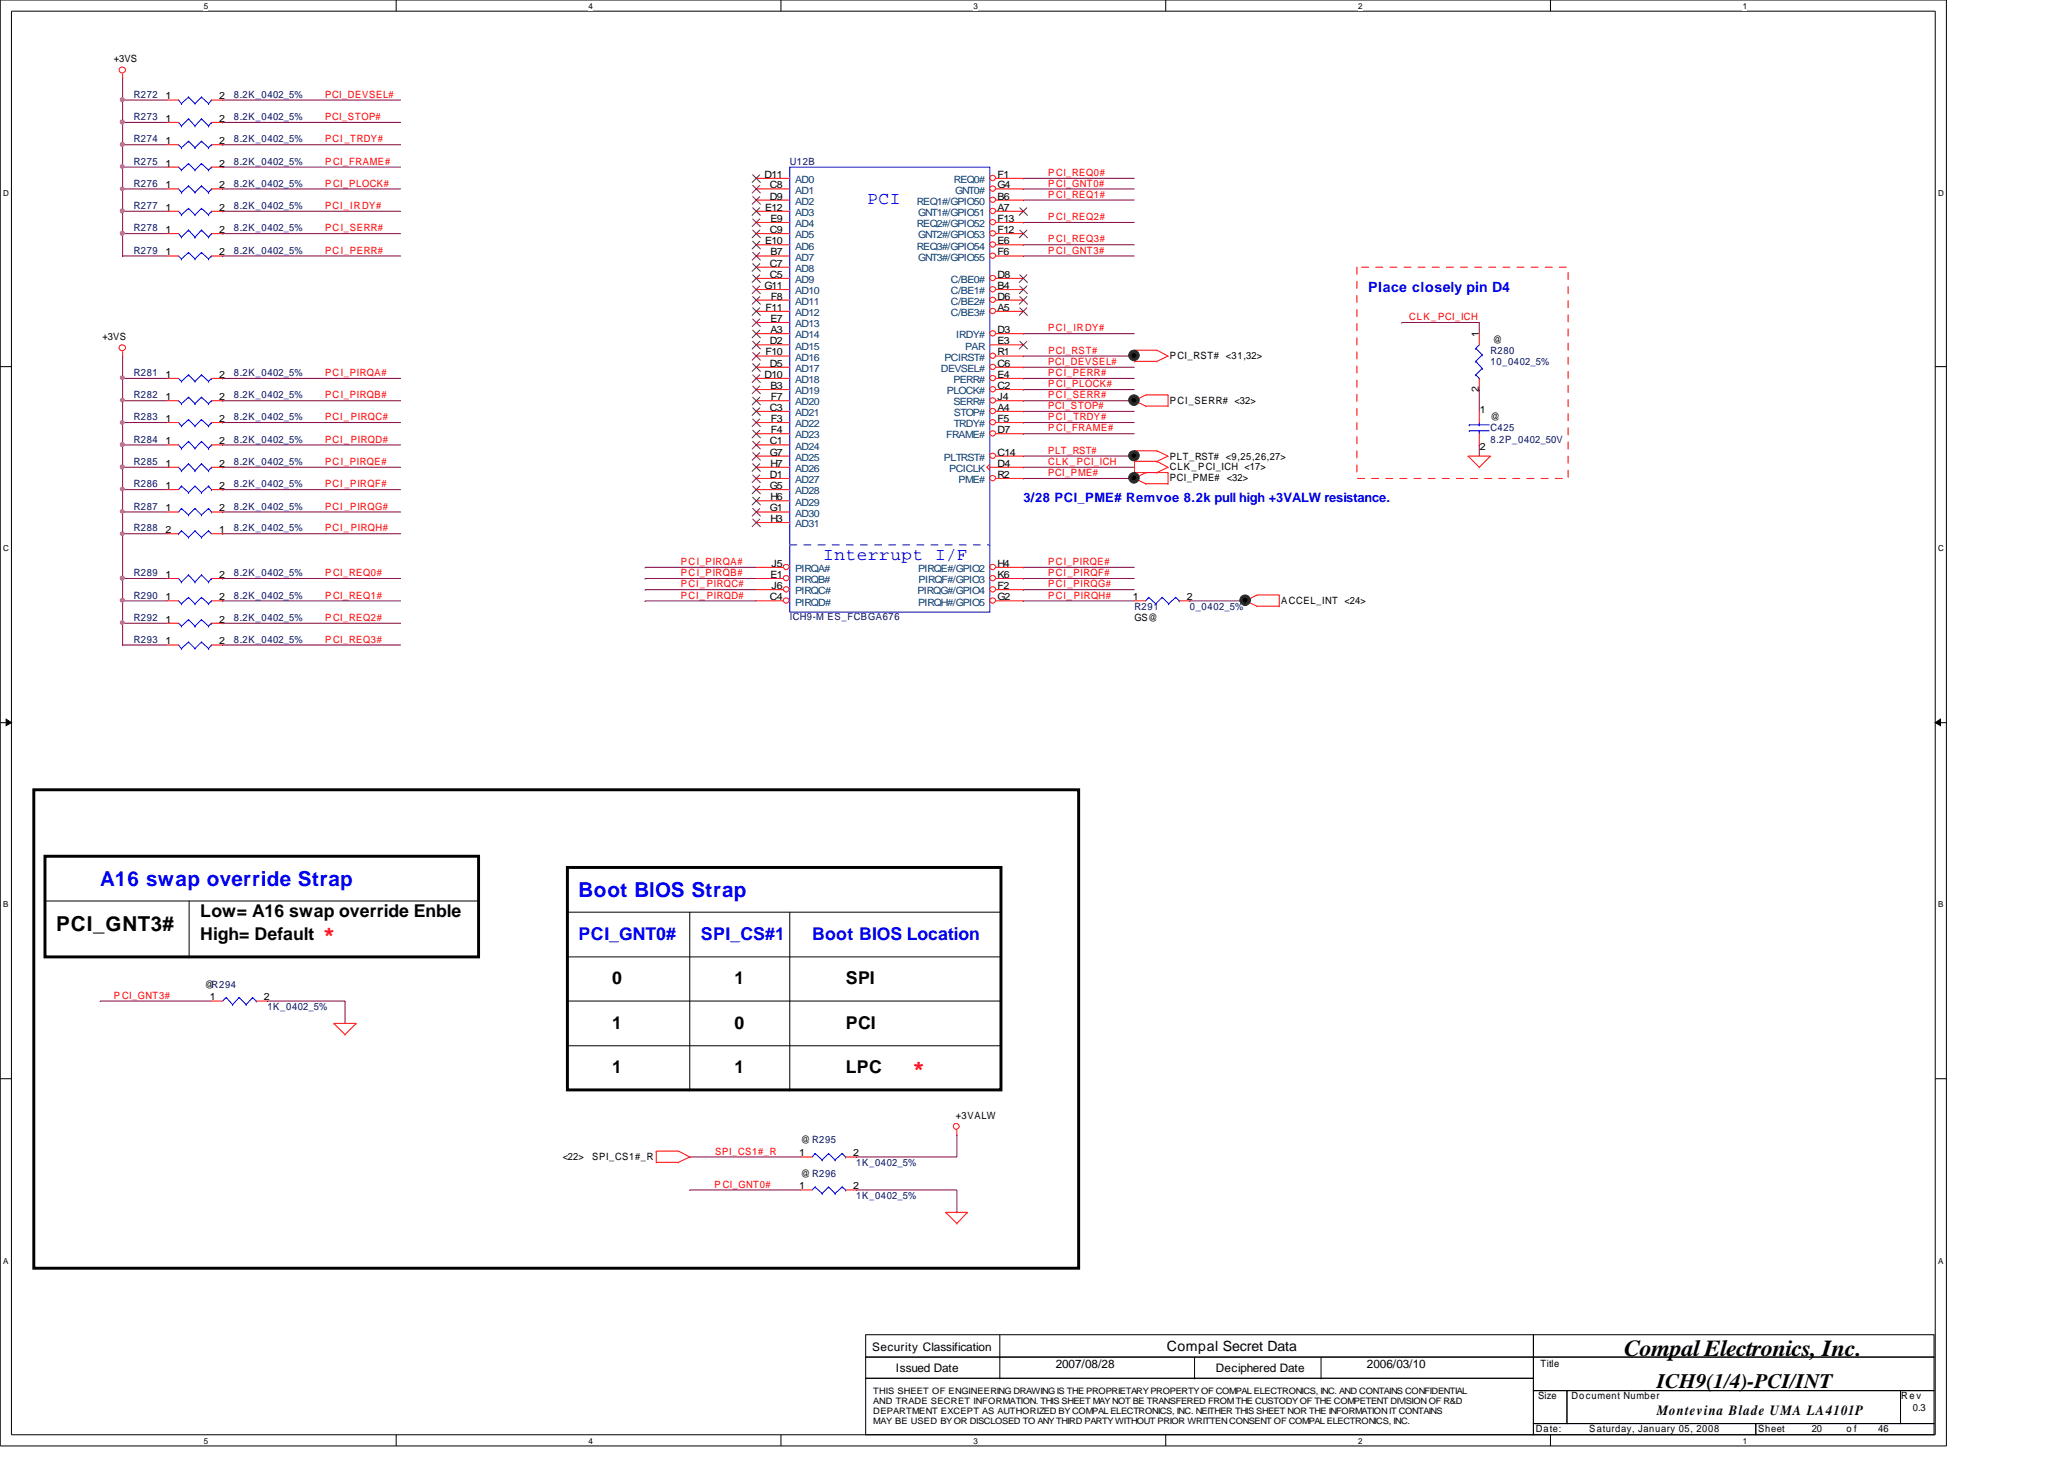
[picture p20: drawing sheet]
<svg xmlns="http://www.w3.org/2000/svg" width="297mm" height="210mm" viewBox="0 0 297 210" stroke-linecap="round" stroke-linejoin="round" font-family="sans-serif">
<defs><g id="words">
<text font-size="3.3" x="233.7" y="195.1">Compal Electronics, Inc.</text>
<g font-size="3.1" fill="#f00">
<text x="46.4" y="135.4">*</text>
<text x="131.3" y="154.6">*</text>
</g>
<g font-size="3" fill="#00f">
<text x="14.4" y="127.5">A16 swap override Strap</text>
<text x="83.3" y="129.1">Boot BIOS Strap</text>
</g>
<g font-size="3">
<text x="8.1" y="133.9">PCI_GNT3#</text>
<text x="238.5" y="199.6">ICH9(1/4)-PCI/INT</text>
</g>
<g font-size="2.5" fill="#00f">
<text x="124.8" y="29.3">PCI</text>
<text x="118.5" y="80.5">Interrupt I/F</text>
<text x="83.3" y="135.2">PCI_GNT0#</text>
<text x="100.9" y="135.2">SPI_CS#1</text>
<text x="116.9" y="135.2">Boot BIOS Location</text>
</g>
<g font-size="2.5">
<text x="28.8" y="132">Low= A16 swap override Enble</text>
<text x="28.8" y="135.2">High= Default</text>
<text x="88.1" y="141.6">0</text>
<text x="105.7" y="141.6">1</text>
<text x="121.7" y="141.6">SPI</text>
<text x="88.1" y="148">1</text>
<text x="105.7" y="148">0</text>
<text x="121.7" y="148">PCI</text>
<text x="88.1" y="154.4">1</text>
<text x="105.7" y="154.4">1</text>
<text x="121.7" y="154.4">LPC</text>
</g>
<text font-size="2" fill="#00f" x="196.9" y="42">Place closely pin D4</text>
<g font-size="2">
<text x="167.9" y="194.3">Compal Secret Data</text>
<text x="238.5" y="203.5">Montevina Blade UMA LA4101P</text>
</g>
<text font-size="1.9" fill="#00f" x="147.3" y="72.2">3/28 PCI_PME# Remvoe 8.2k pull high +3VALW resistance.</text>
<g font-size="1.7">
<text x="125.5" y="194.3">Security Classification</text>
<text x="128.9" y="197.4">Issued Date</text>
<text x="151.9" y="196.8">2007/08/28</text>
<text x="175" y="197.4">Deciphered Date</text>
<text x="196.7" y="196.8">2006/03/10</text>
</g>
<g font-size="1.4">
<text x="16.4" y="9">+3VS</text>
<text x="23.8" y="17.5">1</text>
<text x="23.8" y="14.3">1</text>
<text x="31.5" y="17.5">2</text>
<text x="31.5" y="14.3">2</text>
<text x="23.8" y="24">1</text>
<text x="23.8" y="20.7">1</text>
<text x="31.5" y="24">2</text>
<text x="31.5" y="20.7">2</text>
<text x="23.8" y="27.1">1</text>
<text x="31.5" y="27.1">2</text>
<text x="110" y="25.6">D11</text>
<text x="110.8" y="27.1">C8</text>
<text x="110.8" y="28.7">D9</text>
<text x="143.5" y="25.6">F1</text>
<text x="143.5" y="27.1">G4</text>
<text x="143.5" y="28.7">B6</text>
<text x="23.8" y="33.5">1</text>
<text x="23.8" y="30.3">1</text>
<text x="31.5" y="33.5">2</text>
<text x="31.5" y="30.3">2</text>
<text x="110.1" y="30.3">E12</text>
<text x="110.1" y="35.1">E10</text>
<text x="110.8" y="33.5">C9</text>
<text x="110.9" y="31.9">E9</text>
<text x="143.5" y="30.3">A7</text>
<text x="143.5" y="31.9">F13</text>
<text x="143.5" y="33.5">F12</text>
<text x="143.5" y="35.1">E6</text>
<text x="23.8" y="36.7">1</text>
<text x="31.5" y="36.7">2</text>
<text x="110" y="41.6">G11</text>
<text x="110.8" y="38.4">C7</text>
<text x="110.8" y="40">C5</text>
<text x="110.9" y="36.7">B7</text>
<text x="143.5" y="36.7">F6</text>
<text x="143.5" y="40">D8</text>
<text x="143.5" y="41.6">B4</text>
<text x="110.2" y="44.7">F11</text>
<text x="110.9" y="46.3">E7</text>
<text x="110.9" y="47.9">A3</text>
<text x="111" y="43.1">F8</text>
<text x="143.5" y="43.1">D6</text>
<text x="143.5" y="44.7">A5</text>
<text x="143.5" y="47.9">D3</text>
<text x="14.8" y="48.9">+3VS</text>
<text x="110.2" y="51.1">F10</text>
<text x="110.8" y="49.5">D2</text>
<text x="110.8" y="52.7">D5</text>
<text x="143.5" y="49.5">E3</text>
<text x="143.5" y="51.1">R1</text>
<text x="143.5" y="52.7">C6</text>
<text x="168.4" y="51.6">PCI_RST# &lt;31,32&gt;</text>
<text x="212.8" y="48.5" transform="rotate(-90 212.8 48.5)">1</text>
<text x="214.8" y="49.3">@</text>
<text x="23.8" y="54.4">1</text>
<text x="23.8" y="57.6">1</text>
<text x="31.5" y="54.4">2</text>
<text x="31.5" y="57.6">2</text>
<text x="110" y="54.4">D10</text>
<text x="110.8" y="59.1">C3</text>
<text x="110.9" y="56">B3</text>
<text x="111" y="57.6">F7</text>
<text x="143.5" y="54.4">E4</text>
<text x="143.5" y="56">C2</text>
<text x="143.5" y="57.6">J4</text>
<text x="143.5" y="59.1">A4</text>
<text x="168.4" y="58.1">PCI_SERR# &lt;32&gt;</text>
<text x="212.8" y="56.4" transform="rotate(-90 212.8 56.4)">2</text>
<text x="213" y="59.4">1</text>
<text x="23.8" y="63.9">1</text>
<text x="23.8" y="60.7">1</text>
<text x="31.5" y="63.9">2</text>
<text x="31.5" y="60.7">2</text>
<text x="110.8" y="63.9">C1</text>
<text x="110.8" y="65.5">G7</text>
<text x="111" y="60.7">F3</text>
<text x="111" y="62.3">F4</text>
<text x="143.5" y="60.7">F5</text>
<text x="143.5" y="62.3">D7</text>
<text x="143.5" y="65.5">C14</text>
<text x="213" y="64.8">2</text>
<text x="214.5" y="60.5">@</text>
<text x="23.8" y="70.4">1</text>
<text x="23.8" y="67.1">1</text>
<text x="31.5" y="70.4">2</text>
<text x="31.5" y="67.1">2</text>
<text x="110.8" y="68.7">D1</text>
<text x="110.8" y="70.4">G5</text>
<text x="110.9" y="67.1">H7</text>
<text x="110.9" y="72">H6</text>
<text x="143.5" y="67.1">D4</text>
<text x="143.5" y="68.7">R2</text>
<text x="168.4" y="69.3">PCI_PME#</text>
<text x="168.4" y="67.6">CLK_PCI_ICH &lt;17&gt;</text>
<text x="168.4" y="66.1">PLT_RST# &lt;9,25,26,27&gt;</text>
<text x="176.6" y="69.3">&lt;32&gt;</text>
<text x="23.8" y="76.7">2</text>
<text x="23.8" y="73.6">1</text>
<text x="31.5" y="76.7">1</text>
<text x="31.5" y="73.6">2</text>
<text x="110.8" y="73.6">G1</text>
<text x="110.9" y="75.1">H3</text>
<text x="23.8" y="83.1">1</text>
<text x="31.5" y="83.1">2</text>
<text x="110.9" y="83.1">E1</text>
<text x="111" y="81.5">J5</text>
<text x="143.5" y="81.5">H4</text>
<text x="143.5" y="83.1">K6</text>
<text x="23.8" y="89.6">1</text>
<text x="23.8" y="86.4">1</text>
<text x="31.5" y="89.6">2</text>
<text x="31.5" y="86.4">2</text>
<text x="110.8" y="86.4">C4</text>
<text x="111" y="84.8">J6</text>
<text x="143.5" y="84.8">F2</text>
<text x="143.5" y="86.4">G2</text>
<text x="163" y="86.4">1</text>
<text x="163.3" y="89.3">GS@</text>
<text x="170.8" y="86.4">2</text>
<text x="184.4" y="86.9">ACCEL_INT &lt;24&gt;</text>
<text x="23.8" y="92.7">1</text>
<text x="31.5" y="92.7">2</text>
<text x="29.5" y="142.1">@R294</text>
<text x="30.2" y="143.9">1</text>
<text x="38" y="143.9">2</text>
<text x="137.5" y="161">+3VALW</text>
<text x="81" y="166.9">&lt;22&gt;</text>
<text x="85.2" y="166.9">SPI_CS1#_R</text>
<text x="115" y="166.4">1</text>
<text x="115.3" y="164.5">@ R295</text>
<text x="122.8" y="166.4">2</text>
<text x="115" y="171.1">1</text>
<text x="115.3" y="169.3">@ R296</text>
<text x="122.8" y="171.1">2</text>
<text x="221.7" y="196.7">Title</text>
<text x="221.4" y="201.3">Size</text>
<text x="226.2" y="201.3">Document Number</text>
<text x="273.6" y="201.3">Re v</text>
<text x="275.3" y="202.9">0.3</text>
<text x="221" y="206.1">Date:</text>
<text x="228.7" y="206.1">Saturday, January 05, 2008</text>
<text x="253" y="206.1">Sheet</text>
<text x="260.7" y="206.1">20</text>
<text x="265.7" y="206.1">o f</text>
<text x="270.3" y="206.1">46</text>
</g>
<g font-size="1.4" fill="#000080">
<text x="19.3" y="17.3">R273</text>
<text x="19.3" y="14.1">R272</text>
<text x="33.7" y="17.3">8.2K_0402_5%</text>
<text x="33.7" y="14.1">8.2K_0402_5%</text>
<text x="19.3" y="23.7">R275</text>
<text x="19.3" y="20.5">R274</text>
<text x="33.7" y="23.7">8.2K_0402_5%</text>
<text x="33.7" y="20.5">8.2K_0402_5%</text>
<text x="113.7" y="23.7">U12B</text>
<text x="19.3" y="26.9">R276</text>
<text x="33.7" y="26.9">8.2K_0402_5%</text>
<text x="19.3" y="33.3">R278</text>
<text x="19.3" y="30.1">R277</text>
<text x="33.7" y="33.3">8.2K_0402_5%</text>
<text x="33.7" y="30.1">8.2K_0402_5%</text>
<text x="19.3" y="36.5">R279</text>
<text x="33.7" y="36.5">8.2K_0402_5%</text>
<text x="214.5" y="50.9">R280</text>
<text x="214.5" y="52.5">10_0402_5%</text>
<text x="19.3" y="54.1">R281</text>
<text x="19.3" y="57.3">R282</text>
<text x="33.7" y="54.1">8.2K_0402_5%</text>
<text x="33.7" y="57.3">8.2K_0402_5%</text>
<text x="19.3" y="63.7">R284</text>
<text x="19.3" y="60.5">R283</text>
<text x="33.7" y="63.7">8.2K_0402_5%</text>
<text x="33.7" y="60.5">8.2K_0402_5%</text>
<text x="214.5" y="62.1">C425</text>
<text x="214.5" y="63.7">8.2P_0402_50V</text>
<text x="19.3" y="70.1">R286</text>
<text x="19.3" y="66.9">R285</text>
<text x="33.7" y="70.1">8.2K_0402_5%</text>
<text x="33.7" y="66.9">8.2K_0402_5%</text>
<text x="19.3" y="76.5">R288</text>
<text x="19.3" y="73.3">R287</text>
<text x="33.7" y="76.5">8.2K_0402_5%</text>
<text x="33.7" y="73.3">8.2K_0402_5%</text>
<text x="19.3" y="82.9">R289</text>
<text x="33.7" y="82.9">8.2K_0402_5%</text>
<text x="19.3" y="89.3">R292</text>
<text x="19.3" y="86.1">R290</text>
<text x="33.7" y="89.3">8.2K_0402_5%</text>
<text x="33.7" y="86.1">8.2K_0402_5%</text>
<text x="113.7" y="89.2">ICH9-M ES_FCBGA676</text>
<text x="163.3" y="87.7">R291</text>
<text x="171.2" y="87.7">0_0402_5%</text>
<text x="19.3" y="92.5">R293</text>
<text x="33.7" y="92.5">8.2K_0402_5%</text>
<text x="38.5" y="145.3">1K_0402_5%</text>
<text x="123.2" y="167.7">1K_0402_5%</text>
<text x="123.2" y="172.5">1K_0402_5%</text>
</g>
<g font-size="1.4" fill="#f00">
<text x="46.8" y="14.1">PCI_DEVSEL#</text>
<text x="46.8" y="17.3">PCI_STOP#</text>
<text x="46.8" y="20.5">PCI_TRDY#</text>
<text x="46.8" y="23.7">P CI_FRAME#</text>
<text x="46.8" y="26.8">P CI_PLOCK#</text>
<text x="150.8" y="26.8">P CI_GNT0#</text>
<text x="150.8" y="28.4">P CI_REQ1#</text>
<text x="150.8" y="25.3">P CI_REQ0#</text>
<text x="46.8" y="30.1">PCI_IRDY#</text>
<text x="46.8" y="33.3">PCI_SERR#</text>
<text x="150.8" y="34.9">P CI_REQ3#</text>
<text x="150.8" y="31.7">P CI_REQ2#</text>
<text x="46.8" y="36.5">PCI_PERR#</text>
<text x="150.8" y="36.5">P CI_GNT3#</text>
<text x="150.8" y="47.7">PCI_IRDY#</text>
<text x="202.8" y="46.1">CLK_ PCI_ICH</text>
<text x="150.8" y="52.5">PCI_DEVSEL#</text>
<text x="150.9" y="50.9">PCI_RST#</text>
<text x="46.8" y="54.1">PCI_PIRQA#</text>
<text x="46.8" y="57.3">PCI_PIRQB#</text>
<text x="150.8" y="55.7">P CI_PLOCK#</text>
<text x="150.8" y="54.1">PCI_PERR#</text>
<text x="150.8" y="57.3">PCI_SERR#</text>
<text x="150.8" y="58.8">PCI_STOP#</text>
<text x="46.8" y="63.7">PCI_ PIRQD#</text>
<text x="46.8" y="60.5">PCI_ PIRQC#</text>
<text x="150.8" y="65.3">PLT_RST#</text>
<text x="150.8" y="60.5">PCI_TRDY#</text>
<text x="150.8" y="62.1">P CI_FRAME#</text>
<text x="46.8" y="66.9">PCI_PIRQE#</text>
<text x="46.8" y="70.1">PCI_PIRQF#</text>
<text x="150.8" y="66.9">CLK_ PCI_ICH</text>
<text x="150.8" y="68.5">PCI_PME#</text>
<text x="46.8" y="73.3">PCI_PIRQG#</text>
<text x="46.8" y="76.5">PCI_ PIRQH#</text>
<text x="46.8" y="82.9">P CI_REQ0#</text>
<text x="98" y="81.3">PCI_PIRQA#</text>
<text x="98" y="82.9">PCI_PIRQB#</text>
<text x="150.8" y="81.3">PCI_PIRQE#</text>
<text x="150.8" y="82.9">PCI_PIRQF#</text>
<text x="46.8" y="89.3">P CI_REQ2#</text>
<text x="46.8" y="86.1">P CI_REQ1#</text>
<text x="98" y="84.5">PCI_ PIRQC#</text>
<text x="98" y="86.1">PCI_ PIRQD#</text>
<text x="150.8" y="84.5">PCI_PIRQG#</text>
<text x="150.8" y="86.1">PCI_ PIRQH#</text>
<text x="46.8" y="92.5">P CI_REQ3#</text>
<text x="16.4" y="143.7">P CI_GNT3#</text>
<text x="102.9" y="166.1">SPI_CS1#_R</text>
<text x="102.8" y="170.9">P CI_GNT0#</text>
</g>
<g font-size="1.4" fill="#004080">
<text x="114.4" y="26.3">AD0</text>
<text x="114.4" y="27.9">AD1</text>
<text x="114.4" y="29.5">AD2</text>
<text x="131.9" y="29.5">REQ1#/GPIO50</text>
<text x="137.3" y="26.3">REQ0#</text>
<text x="137.5" y="27.9">GNT0#</text>
<text x="114.4" y="31.1">AD3</text>
<text x="114.4" y="32.7">AD4</text>
<text x="114.4" y="34.3">AD5</text>
<text x="114.4" y="35.9">AD6</text>
<text x="131.9" y="32.7">REQ2#/GPIO52</text>
<text x="131.9" y="35.9">REQ3#/GPIO54</text>
<text x="132.1" y="31.1">GNT1#/GPIO51</text>
<text x="132.1" y="34.3">GNT2#/GPIO53</text>
<text x="114.4" y="37.5">AD7</text>
<text x="114.4" y="39.1">AD8</text>
<text x="114.4" y="40.7">AD9</text>
<text x="132.1" y="37.5">GNT3#/GPIO55</text>
<text x="136.9" y="40.7">C/BE0#</text>
<text x="114.4" y="42.3">AD10</text>
<text x="114.4" y="43.9">AD11</text>
<text x="114.4" y="45.5">AD12</text>
<text x="114.4" y="47.1">AD13</text>
<text x="136.9" y="42.3">C/BE1#</text>
<text x="136.9" y="43.9">C/BE2#</text>
<text x="136.9" y="45.5">C/BE3#</text>
<text x="114.4" y="48.7">AD14</text>
<text x="114.4" y="50.3">AD15</text>
<text x="114.4" y="51.9">AD16</text>
<text x="114.4" y="53.5">AD17</text>
<text x="135.4" y="53.5">DEVSEL#</text>
<text x="135.9" y="51.9">PCIRST#</text>
<text x="137.6" y="48.7">IRDY#</text>
<text x="138.9" y="50.3">PAR</text>
<text x="114.4" y="55.1">AD18</text>
<text x="114.4" y="56.7">AD19</text>
<text x="114.4" y="58.3">AD20</text>
<text x="114.4" y="59.9">AD21</text>
<text x="136.3" y="56.7">PLOCK#</text>
<text x="137.2" y="55.1">PERR#</text>
<text x="137.2" y="58.3">SERR#</text>
<text x="137.3" y="59.9">STOP#</text>
<text x="114.4" y="61.5">AD22</text>
<text x="114.4" y="63.1">AD23</text>
<text x="114.4" y="64.7">AD24</text>
<text x="136.2" y="63.1">FRAME#</text>
<text x="137.3" y="61.5">TRDY#</text>
<text x="114.4" y="66.3">AD25</text>
<text x="114.4" y="67.9">AD26</text>
<text x="114.4" y="69.5">AD27</text>
<text x="114.4" y="71.1">AD28</text>
<text x="135.8" y="66.3">PLTRST#</text>
<text x="136.6" y="67.9">PCICLK</text>
<text x="138" y="69.5">PME#</text>
<text x="114.4" y="72.7">AD29</text>
<text x="114.4" y="74.3">AD30</text>
<text x="114.4" y="75.9">AD31</text>
<text x="114.4" y="82.3">PIRQA#</text>
<text x="114.4" y="83.9">PIRQB#</text>
<text x="132.1" y="82.3">PIRQE#/GPIO2</text>
<text x="132.2" y="83.9">PIRQF#/GPIO3</text>
<text x="114.4" y="85.5">PIRQC#</text>
<text x="114.4" y="87.1">PIRQD#</text>
<text x="132" y="85.5">PIRQG#/GPIO4</text>
<text x="132.1" y="87.1">PIRQH#/GPIO5</text>
</g>
<g font-size="1.3">
<text x="125.7" y="202">AND TRADE SECRET INFORMATION. THIS SHEET MAY NOT BE TRANSFERED FROM THE CUSTODY OF THE COMPETENT DIVISION OF R&amp;D</text>
<text x="125.7" y="200.6">THIS SHEET OF ENGINEERING DRAWING IS THE PROPRIETARY PROPERTY OF COMPAL ELECTRONICS, INC. AND CONTAINS CONFIDENTIAL</text>
<text x="125.7" y="203.5">DEPARTMENT EXCEPT AS AUTHORIZED BY COMPAL ELECTRONICS, INC. NEITHER THIS SHEET NOR THE INFORMATION IT CONTAINS</text>
<text x="125.7" y="204.9">MAY BE USED BY OR DISCLOSED TO ANY THIRD PARTY WITHOUT PRIOR WRITTEN CONSENT OF COMPAL ELECTRONICS, INC.</text>
</g>
<g font-size="1.2">
<text x="29.3" y="1.3">5</text>
<text x="84.7" y="1.3">4</text>
<text x="140.1" y="1.3">3</text>
<text x="195.4" y="1.3">2</text>
<text x="250.8" y="1.3">1</text>
<text x=".5" y="28.2">D</text>
<text x="278.9" y="28.2">D</text>
<text x=".5" y="79.3">C</text>
<text x="278.9" y="79.3">C</text>
<text x=".5" y="130.6">B</text>
<text x="278.9" y="130.6">B</text>
<text x=".5" y="181.8">A</text>
<text x="278.9" y="181.8">A</text>
<text x="29.3" y="207.7">5</text>
<text x="84.7" y="207.7">4</text>
<text x="140.1" y="207.7">3</text>
<text x="195.4" y="207.7">2</text>
<text x="250.8" y="207.7">1</text>
</g>
</g></defs>
<path d="M0 0h280.1v208h-280.1zM1.6 1.6h276.9v204.8h-276.9z" fill="none" stroke="#000" stroke-width=".14"/>
<g fill="#fff">
<path d="M29.3 .3h.6v1.2h-.6z"/>
<path d="M29.3 206.7h.6v1.2h-.6z"/>
</g>
<path d="M57 0v1.6M57 206.4v1.6" fill="none" stroke="#000" stroke-width=".14"/>
<g fill="#fff">
<path d="M84.7 .3h.6v1.2h-.6z"/>
<path d="M84.7 206.7h.6v1.2h-.6z"/>
</g>
<path d="M112.4 0v1.6M112.4 206.4v1.6" fill="none" stroke="#000" stroke-width=".14"/>
<g fill="#fff">
<path d="M140.1 .3h.6v1.2h-.6z"/>
<path d="M140.1 206.7h.6v1.2h-.6z"/>
</g>
<path d="M167.8 0v1.6M167.8 206.4v1.6" fill="none" stroke="#000" stroke-width=".14"/>
<g fill="#fff">
<path d="M195.4 .3h.6v1.2h-.6z"/>
<path d="M195.4 206.7h.6v1.2h-.6z"/>
</g>
<path d="M223.1 0v1.6M223.1 206.4v1.6" fill="none" stroke="#000" stroke-width=".14"/>
<g fill="#fff">
<path d="M250.8 .3h.6v1.2h-.6z"/>
<path d="M250.8 206.7h.6v1.2h-.6z"/>
<path d="M.5 27.2h.7v1.2h-.7z"/>
<path d="M278.9 27.2h.8v1.2h-.8z"/>
<path d="M.5 78.3h.7v1.3h-.7z"/>
<path d="M278.9 78.3h.8v1.3h-.8z"/>
</g>
<path d="M0 52.7h1.6M278.5 52.7h1.6" fill="none" stroke="#000" stroke-width=".14"/>
<g fill="#fff">
<path d="M.5 129.5h.6v1.3h-.6z"/>
<path d="M278.9 129.5h.7v1.3h-.7z"/>
</g>
<path d="M0 104h1.6M.9 103.5l.7 .5-.7 .4zM278.5 104l.8-.5v.9zM278.5 104h1.6" fill="none" stroke="#000" stroke-width=".14"/>
<path d="M.9 103.5l.7 .5-.7 .4zM278.5 104l.8-.5v.9z" fill="#000"/>
<g fill="#fff">
<path d="M.5 180.8h.6v1.2h-.6z"/>
<path d="M278.9 180.8h.6v1.2h-.6z"/>
</g>
<path d="M0 155.2h1.6M278.5 155.2h1.6" fill="none" stroke="#000" stroke-width=".14"/>
<g fill="none" stroke="#800040" stroke-width=".14">
<path d="M17.6 17.6h.1M17.6 14.4h.1M17.6 11.2h.1M17.6 11.2v25.6M17.6 14.4h6.5M17.6 17.6h6.5M32 14.4h.1M32 17.6h.1M32 14.4h25.7M32 17.6h25.7M17.6 33.6h.1M17.6 27.2h.1"/>
<path d="M17.6 24h.1M17.6 20.8h.1M17.6 36.8h.1M17.6 30.4h.1M17.6 20.8h6.5M17.6 24h6.5M17.6 27.2h6.5M17.6 30.4h6.5M17.6 36.8h6.5M17.6 33.6h6.5M32 20.8h.1M32 24h.1"/>
<path d="M32 27.2h.1M32 30.4h.1M32 36.8h.1M32 33.6h.1M32 20.8h25.7M32 24h25.7M32 27.2h25.7M32 30.4h25.7M32 36.8h25.7M32 33.6h25.7M147.3 35.2h.1M147.3 27.2h.1"/>
<path d="M147.3 32h.1M147.3 28.8h.1M147.3 36.8h.1M147.3 25.7h.1M147.3 27.2h16M147.3 36.8h16M147.3 35.2h16M147.3 32h16M147.3 28.8h16M147.3 25.7h16M17.6 54.4h.1M17.6 57.7h.1"/>
<path d="M17.6 51.2h.1M17.6 51.2v41.6M17.6 54.4h6.5M17.6 57.7h6.5M32 54.4h.1M32 57.7h.1M32 54.4h25.7M32 57.7h25.7M147.3 56h.1M147.3 51.2h.1M147.3 54.4h.1M147.3 57.7h.1"/>
<path d="M147.3 52.8h.1M147.3 59.2h.1M147.3 48h.1M147.3 54.4h16M147.3 57.7h16M147.3 56h16M147.3 51.2h16M147.3 52.8h16M147.3 59.2h16M147.3 48h16M201.7 46.4h.1M201.7 46.4h11.2"/>
<path d="M212.9 56h.1M212.9 46.4h.1M212.9 46.4v1.6M212.9 56v3.2M17.6 73.7h.1M17.6 70.4h.1M17.6 76.8h.1M17.6 64h.1M17.6 60.8h.1M17.6 67.2h.1M17.6 67.2h6.5M17.6 73.7h6.5"/>
<path d="M17.6 76.8h6.5M17.6 64h6.5M17.6 60.8h6.5M17.6 70.4h6.5M32 67.2h.1M32 73.7h.1M32 76.8h.1M32 64h.1M32 60.8h.1M32 70.4h.1M32 67.2h25.7M32 73.7h25.7"/>
<path d="M32 76.8h25.7M32 64h25.7M32 60.8h25.7M32 70.4h25.7M147.3 67.2h.1M147.3 65.6h.1M147.3 68.8h.1M147.3 60.8h.1M147.3 62.4h.1M147.3 67.2h16M147.3 60.8h16M147.3 65.6h16"/>
<path d="M147.3 68.8h16M147.3 62.4h16M212.9 64h.1M212.9 64v1.6M17.6 83.2h.1M17.6 92.8h.1M17.6 89.7h.1M17.6 86.4h.1M17.6 89.7h6.5M17.6 92.8h6.5M17.6 83.2h6.5M17.6 86.4h6.5"/>
<path d="M32 89.7h.1M32 92.8h.1M32 83.2h.1M32 86.4h.1M32 89.7h25.7M32 92.8h25.7M32 83.2h25.7M32 86.4h25.7M92.8 81.6h.1M92.8 84.8h.1M92.8 83.2h.1M92.8 86.4h.1"/>
<path d="M92.8 83.2h16M92.8 86.4h16M92.8 81.6h16M92.8 84.8h16M147.3 84.8h.1M147.3 81.6h.1M147.3 83.2h.1M147.3 86.4h.1M147.3 83.2h16M147.3 86.4h16M147.3 81.6h16M147.3 84.8h16"/>
<path d="M171.2 86.4h.1M171.2 86.4h8.1M14.4 144h.1M14.4 144h16M38.5 144h.1M38.5 144h11.2M49.7 144h.1M49.7 144v3.2M99.3 166.5h.1M99.3 171.2h.1M99.3 166.5h16M99.3 171.2h16"/>
<path d="M123.2 166.5h.1M123.2 171.2h.1M123.2 171.2h14.5v3.2M137.7 163.2h.1M137.7 174.4h.1M137.7 163.2v3.3h-14.5"/>
</g>
<g fill="none" stroke="#f00" stroke-width=".14">
<path d="M163.3 52h.1M163.3 50.4h.1M163.3 57.7h.1M163.3 50.4v1.6M163.3 50.4h3.2M163.3 52h3.2M163.3 57.7l1.6 .7M164.9 56.8h.1M164.9 58.4h.1M164.9 56.8l-1.6 .9M164.9 56.8h3.2M164.9 58.4h3.2"/>
<path d="M166.5 50.4h.1M166.5 52h.1M166.5 50.4l1.6 .8M168.1 51.2h.1M168.1 56.8h.1M168.1 58.4h.1M168.1 56.8v1.6M168.1 51.2l-1.6 .8M163.3 68.8h.1M163.3 68h.1M163.3 66.4h.1M163.3 64.9h.1"/>
<path d="M163.3 68h4.8M163.3 68.8l1.6 .8M163.3 66.4h3.2M163.3 64.9v3.1M163.3 64.9h3.2M164.9 68h.1M164.9 69.6h.1M164.9 68l-1.6 .8M164.9 69.6h3.2M166.5 66.4h.1M166.5 68h.1M166.5 64.9h.1"/>
<path d="M166.5 66.4l1.6 .8M166.5 64.9l1.6 .7M168.1 68h.1M168.1 69.6h.1M168.1 67.2h.1M168.1 65.6h.1M168.1 68v1.6M168.1 67.2l-1.6 .8M168.1 65.6l-1.6 .8M179.3 86.4h.1M179.3 86.4l1.6 .8M180.9 85.6h.1"/>
<path d="M180.9 87.2h.1M180.9 85.6l-1.6 .8M180.9 85.6h3.2M180.9 87.2h3.2M184.1 85.6h.1M184.1 87.2h.1M184.1 85.6v1.6M94.4 165.6h.1M94.4 167.2h.1M94.4 165.6h3.3M94.4 165.6v1.6M94.4 167.2h3.3"/>
<path d="M97.7 165.6h.1M97.7 167.2h.1M97.7 165.6l1.6 .9M99.3 166.5h.1M99.3 166.5l-1.6 .7"/>
</g>
<circle cx="179.2" cy="86.3" r=".75" fill="#008000"/>
<g fill="none" stroke="#008000" stroke-width=".14">
<circle cx="179.2" cy="86.4" r=".42"/>
<circle cx="179.2" cy="86.3" r=".75"/>
</g>
<circle cx="179.2" cy="86.4" r=".42" fill="#000"/>
<circle cx="163.2" cy="57.6" r=".75" fill="#008000"/>
<g fill="none" stroke="#008000" stroke-width=".14">
<circle cx="163.2" cy="57.6" r=".42"/>
<circle cx="163.2" cy="57.6" r=".75"/>
</g>
<circle cx="163.2" cy="57.6" r=".42" fill="#000"/>
<circle cx="163.2" cy="51.1" r=".75" fill="#008000"/>
<g fill="none" stroke="#008000" stroke-width=".14">
<circle cx="163.2" cy="51.1" r=".42"/>
<circle cx="163.2" cy="51.1" r=".75"/>
</g>
<circle cx="163.2" cy="51.1" r=".42" fill="#000"/>
<circle cx="163.2" cy="68.7" r=".75" fill="#008000"/>
<g fill="none" stroke="#008000" stroke-width=".14">
<circle cx="163.2" cy="68.7" r=".42"/>
<circle cx="163.2" cy="68.7" r=".75"/>
</g>
<circle cx="163.2" cy="68.7" r=".42" fill="#000"/>
<circle cx="163.2" cy="65.6" r=".75" fill="#008000"/>
<g fill="none" stroke="#008000" stroke-width=".14">
<circle cx="163.2" cy="65.6" r=".75"/>
<circle cx="163.2" cy="65.6" r=".4"/>
</g>
<circle cx="163.2" cy="65.6" r=".4" fill="#000"/>
<g fill="none" stroke="#f00" stroke-width=".14">
<path d="M17.6 11.2h.1M17.6 10.6v.6M24.1 17.6h1.6M30.4 17.6h1.6M108.8 25.7h4.9M108.8 27.2h4.9M108.8 28.8h4.9M108.8 30.4h4.9M108.8 32h4.9M108.8 33.6h4.9M108.8 35.2h4.9M108.8 36.8h4.9"/>
<path d="M108.8 38.4h4.9M17.6 51.2h.1M17.6 50.5v.7M24.1 54.4h1.6M30.4 54.4h1.6M108.8 54.4h4.9M108.8 40h4.9M108.8 41.7h4.9M108.8 43.2h4.9M108.8 44.8h4.9M108.8 46.4h4.9M108.8 48h4.9"/>
<path d="M108.8 49.6h4.9M108.8 51.2h4.9M108.8 52.8h4.9M108.8 56h4.9M108.8 57.7h4.9M108.8 59.2h4.9M212.9 48v1.6M212.9 54.4v1.6M24.1 70.4h1.6M24.1 76.8h1.6M30.4 70.4h1.6M30.4 76.8h1.6"/>
<path d="M108.8 65.6h4.9M108.8 70.4h4.9M108.8 60.8h4.9M108.8 62.4h4.9M108.8 64h4.9M108.8 67.2h4.9M108.8 68.8h4.9M108.8 72.1h4.9M108.8 73.7h4.9M108.8 75.2h4.9M211.3 65.6h.1M211.3 65.6h3.2"/>
<path d="M211.3 65.6l1.6 1.6M212.9 67.2h.1M214.5 65.6h.1M214.5 65.6l-1.6 1.6M24.1 89.7h1.6M24.1 92.8h1.6M30.4 89.7h1.6M30.4 92.8h1.6M48 147.2h.1M48 147.2h3.3M48 147.2l1.7 1.6M49.7 148.8h.1"/>
<path d="M51.3 147.2h.1M51.3 147.2l-1.6 1.6M136.1 174.4h.1M136.1 174.4h3.1M136.1 174.4l1.6 1.6M137.7 176h.1M137.7 163.2h.1M137.7 162.6v.6M139.2 174.4h.1M139.2 174.4l-1.5 1.6"/>
<circle cx="17.6" cy="10.1" r=".45"/>
<circle cx="17.6" cy="50" r=".45"/>
<circle cx="137.6" cy="162" r=".42"/>
</g>
<g fill="none" stroke="#000" stroke-width=".14">
<path d="M6.5 129.6h62.4M27.2 137.7h.1M27.2 129.6v8.1M68.9 129.6h.1M81.7 131.2h62.4M81.7 137.7h62.4M99.3 131.2v25.6M113.7 131.2v25.6M144.1 131.2h.1M144.1 137.7h.1M81.7 144h62.4M81.7 150.5h62.4"/>
<path d="M99.3 156.8h.1M113.7 156.8h.1M144.1 144h.1M144.1 150.5h.1M124.6 192h96.1v3.2h-96.1zM124.6 195.2h96.1v3.1h-96.1zM124.6 198.3h96.1v8.1h-96.1zM143.9 195.2h.1M143.9 198.3h.1M143.9 192v6.3M171.9 198.3h.1M171.9 195.2v3.1"/>
<path d="M190.1 198.3h.1M190.1 195.2v3.1M220.7 192h57.6v3.2h-57.6zM220.7 195.2h57.6v4.9h-57.6zM220.7 200.1h4.8v4.7h-4.8zM220.7 204.8h32v1.6h-32zM225.5 200.1h48v4.7h-48zM252.7 204.8h25.6v1.6h-25.6zM273.5 200.1h4.8v4.7h-4.8z"/>
</g>
<path d="M4.9 113.6h150.3v68.9h-150.3zM6.5 123.2h62.4v14.5h-62.4zM81.7 124.8h62.4v32h-62.4z" fill="none" stroke="#000" stroke-width=".42"/>
<path d="M195.3 38.4h30.4v30.4h-30.4z" fill="none" stroke="#f00" stroke-width=".14" stroke-dasharray="1 1 1 1 1 1 1 1"/>
<g fill="none" stroke="#00f" stroke-width=".14">
<path d="M25.7 17.6l.4 .5M26.1 18.1h.1M27.1 17.1h.1M27.1 17.1l-1 1M27.1 17.1l1 1M28.1 18.1h.1M29 17.1h.1M29 17.1l-.9 1M29 17.1l1 1M30 18.1h.1M30.4 17.6h.1M30.4 17.6l-.4 .5"/>
<path d="M113.7 24h28.7v64.1h-28.7zM25.7 54.4l.4 .5M26.1 54.9h.1M27.1 53.9h.1M27.1 53.9l-1 1M27.1 53.9l1 1M28.1 54.9h.1M29 53.9h.1M29 53.9l-.9 1M29 53.9l1 1M30 54.9h.1M30.4 54.4h.1"/>
<path d="M30.4 54.4l-.4 .5M212.4 50.1h.1M212.4 52h.1M212.4 53.9h.1M212.4 50.1l.9 1M212.4 52l.9 1M212.4 53.9l.5 .5M212.9 54.4h.1M212.9 49.6l-.5 .5M213.3 51.1h.1M213.3 53h.1M213.3 51.1l-.9 .9"/>
<path d="M213.3 53l-.9 .9M25.7 76.8h.1M26.1 69.9h.1M26.1 76.4h.1M26.1 69.9l-.4 .5M26.1 69.9l1 1M26.1 76.4l1 .9M26.1 76.4l-.4 .4M27.1 70.9h.1M27.1 77.3h.1M28.1 69.9h.1M28.1 76.4h.1"/>
<path d="M28.1 69.9l-1 1M28.1 69.9l.9 1M28.1 76.4l.9 .9M28.1 76.4l-1 .9M29 70.9h.1M29 77.3h.1M30 69.9h.1M30 76.4h.1M30 69.9l-1 1M30 69.9l.4 .5M30 76.4l.4 .4M30 76.4l-1 .9"/>
<path d="M30.4 70.4h.1M25.7 89.7l.4 .4M25.7 92.8l.4 .5M26.1 90.1h.1M26.1 93.3h.1M27.1 89.2h.1M27.1 92.4h.1M27.1 89.2l-1 .9M27.1 89.2l1 .9M27.1 92.4l-1 .9M27.1 92.4l1 .9M28.1 90.1h.1"/>
<path d="M28.1 93.3h.1M29 89.2h.1M29 92.4h.1M29 89.2l-.9 .9M29 89.2l1 .9M29 92.4l-.9 .9M29 92.4l1 .9M30 90.1h.1M30 93.3h.1M30.4 89.7h.1M30.4 92.8h.1M30.4 89.7l-.4 .4"/>
<path d="M30.4 92.8l-.4 .5"/>
</g>
<path d="M113.7 78.4h28.7M142.4 78.4h.1" fill="none" stroke="#fff" stroke-width=".14" stroke-dasharray="1 1 1 1 1 1 1 1"/>
<path d="M113.7 78.4h28.7M142.4 78.4h.1" fill="none" stroke="#00f" stroke-width=".14" stroke-dasharray="1 1 1 1 1 1 1 1"/>
<g fill="none" stroke="#804000" stroke-width=".14">
<path d="M108.3 25.1l1.1 1.1M108.3 26.7l1.1 1.1M108.3 28.3l1.1 1.1M108.3 29.9l1.1 1.1M108.3 31.5l1.1 1.1M108.3 33.1l1.1 1.1M108.3 34.7l1.1 1.1M108.3 36.3l1.1 1.1M108.3 37.9l1.1 1.1M108.3 39.5l1.1 1.1M109.3 25.1l-1.1 1.1M109.3 26.7l-1.1 1.1"/>
<path d="M109.3 28.3l-1.1 1.1M109.3 29.9l-1.1 1.1M109.3 31.5l-1.1 1.1M109.3 33.1l-1.1 1.1M109.3 34.7l-1.1 1.1M109.3 36.3l-1.1 1.1M109.3 37.9l-1.1 1.1M109.3 39.5l-1.1 1.1M108.3 41.1l1.1 1.1M108.3 42.7l1.1 1.1M108.3 44.3l1.1 1.1M108.3 45.9l1.1 1.1"/>
<path d="M108.3 47.5l1.1 1.1M108.3 49.1l1.1 1.1M108.3 50.7l1.1 1.1M108.3 52.3l1.1 1.1M108.3 53.9l1.1 1.1M108.3 55.5l1.1 1.1M108.3 57.1l1.1 1.2M108.3 58.7l1.1 1.1M109.3 41.1l-1.1 1.1M109.3 42.7l-1.1 1.1M109.3 44.3l-1.1 1.1M109.3 45.9l-1.1 1.1"/>
<path d="M109.3 47.5l-1.1 1.1M109.3 49.1l-1.1 1.1M109.3 50.7l-1.1 1.1M109.3 52.3l-1.1 1.1M109.3 53.9l-1.1 1.1M109.3 55.5l-1.1 1.1M109.3 57.1l-1.1 1.2M109.3 58.7l-1.1 1.1M108.3 60.3l1.1 1.1M108.3 61.9l1.1 1.1M108.3 63.5l1.1 1.1M108.3 65.1l1.1 1.1"/>
<path d="M108.3 66.7l1.1 1.1M108.3 68.3l1.1 1.1M108.3 69.9l1.1 1.1M108.3 71.5l1.1 1.1M108.3 73.2l1.1 1.1M108.3 74.7l1.1 1.1M109.3 60.3l-1.1 1.1M109.3 61.9l-1.1 1.1M109.3 63.5l-1.1 1.1M109.3 65.1l-1.1 1.1M109.3 66.7l-1.1 1.1M109.3 68.3l-1.1 1.1"/>
<path d="M109.3 69.9l-1.1 1.1M109.3 71.5l-1.1 1.1M109.3 73.2l-1.1 1.1M109.3 74.7l-1.1 1.1"/>
</g>
<circle cx="113.2" cy="81.6" r=".4" fill="#fff"/>
<g fill="none" stroke="#f00" stroke-width=".14">
<path d="M108.8 81.6h3.9"/>
<circle cx="113.2" cy="81.6" r=".4"/>
</g>
<circle cx="113.2" cy="83.2" r=".4" fill="#fff"/>
<g fill="none" stroke="#f00" stroke-width=".14">
<path d="M108.8 83.2h3.9"/>
<circle cx="113.2" cy="83.2" r=".4"/>
</g>
<circle cx="113.2" cy="84.8" r=".4" fill="#fff"/>
<g fill="none" stroke="#f00" stroke-width=".14">
<path d="M108.8 84.8h3.9"/>
<circle cx="113.2" cy="84.8" r=".4"/>
</g>
<circle cx="113.2" cy="86.4" r=".4" fill="#fff"/>
<g fill="none" stroke="#f00" stroke-width=".14">
<path d="M108.8 86.4h3.9"/>
<circle cx="113.2" cy="86.4" r=".4"/>
</g>
<circle cx="142.9" cy="25.6" r=".4" fill="#fff"/>
<g fill="none" stroke="#f00" stroke-width=".14">
<path d="M143.4 25.7h3.9"/>
<circle cx="142.9" cy="25.6" r=".4"/>
</g>
<circle cx="142.9" cy="27.1" r=".4" fill="#fff"/>
<g fill="none" stroke="#f00" stroke-width=".14">
<path d="M143.4 27.2h3.9"/>
<circle cx="142.9" cy="27.1" r=".4"/>
</g>
<circle cx="142.9" cy="28.7" r=".4" fill="#fff"/>
<g fill="none" stroke="#f00" stroke-width=".14">
<path d="M143.4 28.8h3.9"/>
<circle cx="142.9" cy="28.7" r=".4"/>
</g>
<circle cx="142.9" cy="30.3" r=".4" fill="#fff"/>
<g fill="none" stroke="#f00" stroke-width=".14">
<path d="M143.4 30.4h3.9"/>
<circle cx="142.9" cy="30.3" r=".4"/>
</g>
<path d="M146.8 29.9l1.1 1.1M147.8 29.9l-1.1 1.1" fill="none" stroke="#804000" stroke-width=".14"/>
<circle cx="142.9" cy="32" r=".4" fill="#fff"/>
<g fill="none" stroke="#f00" stroke-width=".14">
<path d="M143.4 32h3.9"/>
<circle cx="142.9" cy="32" r=".4"/>
</g>
<circle cx="142.9" cy="33.6" r=".4" fill="#fff"/>
<g fill="none" stroke="#f00" stroke-width=".14">
<path d="M143.4 33.6h3.9"/>
<circle cx="142.9" cy="33.6" r=".4"/>
</g>
<path d="M146.8 33.1l1.1 1.1M147.8 33.1l-1.1 1.1" fill="none" stroke="#804000" stroke-width=".14"/>
<circle cx="142.9" cy="35.2" r=".4" fill="#fff"/>
<g fill="none" stroke="#f00" stroke-width=".14">
<path d="M143.4 35.2h3.9"/>
<circle cx="142.9" cy="35.2" r=".4"/>
</g>
<circle cx="142.9" cy="36.8" r=".4" fill="#fff"/>
<g fill="none" stroke="#f00" stroke-width=".14">
<path d="M143.4 36.8h3.9"/>
<circle cx="142.9" cy="36.8" r=".4"/>
</g>
<circle cx="142.9" cy="40" r=".4" fill="#fff"/>
<g fill="none" stroke="#f00" stroke-width=".14">
<path d="M143.4 40h3.9"/>
<circle cx="142.9" cy="40" r=".4"/>
</g>
<path d="M146.8 39.5l1.1 1.1M147.8 39.5l-1.1 1.1" fill="none" stroke="#804000" stroke-width=".14"/>
<circle cx="142.9" cy="41.6" r=".4" fill="#fff"/>
<g fill="none" stroke="#f00" stroke-width=".14">
<path d="M143.4 41.7h3.9"/>
<circle cx="142.9" cy="41.6" r=".4"/>
</g>
<path d="M146.8 41.1l1.1 1.1M147.8 41.1l-1.1 1.1" fill="none" stroke="#804000" stroke-width=".14"/>
<circle cx="142.9" cy="43.1" r=".4" fill="#fff"/>
<g fill="none" stroke="#f00" stroke-width=".14">
<path d="M143.4 43.2h3.9"/>
<circle cx="142.9" cy="43.1" r=".4"/>
</g>
<path d="M146.8 42.7l1.1 1.1M147.8 42.7l-1.1 1.1" fill="none" stroke="#804000" stroke-width=".14"/>
<circle cx="142.9" cy="44.7" r=".4" fill="#fff"/>
<g fill="none" stroke="#f00" stroke-width=".14">
<path d="M143.4 44.8h3.9"/>
<circle cx="142.9" cy="44.7" r=".4"/>
</g>
<path d="M146.8 44.3l1.1 1.1M147.8 44.3l-1.1 1.1" fill="none" stroke="#804000" stroke-width=".14"/>
<circle cx="142.9" cy="48" r=".4" fill="#fff"/>
<g fill="none" stroke="#f00" stroke-width=".14">
<path d="M142.4 49.6h4.9M143.4 48h3.9"/>
<circle cx="142.9" cy="48" r=".4"/>
</g>
<path d="M146.8 49.1l1.1 1.1M147.8 49.1l-1.1 1.1" fill="none" stroke="#804000" stroke-width=".14"/>
<circle cx="142.9" cy="51.2" r=".4" fill="#fff"/>
<g fill="none" stroke="#f00" stroke-width=".14">
<path d="M143.4 51.2h3.9"/>
<circle cx="142.9" cy="51.2" r=".4"/>
</g>
<circle cx="142.9" cy="52.8" r=".4" fill="#fff"/>
<g fill="none" stroke="#f00" stroke-width=".14">
<path d="M143.4 52.8h3.9"/>
<circle cx="142.9" cy="52.8" r=".4"/>
</g>
<circle cx="142.9" cy="54.4" r=".4" fill="#fff"/>
<g fill="none" stroke="#f00" stroke-width=".14">
<path d="M143.4 54.4h3.9"/>
<circle cx="142.9" cy="54.4" r=".4"/>
</g>
<circle cx="142.9" cy="56" r=".4" fill="#fff"/>
<g fill="none" stroke="#f00" stroke-width=".14">
<path d="M143.4 56h3.9"/>
<circle cx="142.9" cy="56" r=".4"/>
</g>
<circle cx="142.9" cy="57.6" r=".4" fill="#fff"/>
<g fill="none" stroke="#f00" stroke-width=".14">
<path d="M143.4 57.7h3.9"/>
<circle cx="142.9" cy="57.6" r=".4"/>
</g>
<circle cx="142.9" cy="59.1" r=".4" fill="#fff"/>
<g fill="none" stroke="#f00" stroke-width=".14">
<path d="M143.4 59.2h3.9"/>
<circle cx="142.9" cy="59.1" r=".4"/>
</g>
<circle cx="142.9" cy="60.7" r=".4" fill="#fff"/>
<g fill="none" stroke="#f00" stroke-width=".14">
<path d="M143.4 60.8h3.9"/>
<circle cx="142.9" cy="60.7" r=".4"/>
</g>
<circle cx="142.9" cy="62.3" r=".4" fill="#fff"/>
<g fill="none" stroke="#f00" stroke-width=".14">
<path d="M143.4 62.4h3.9"/>
<circle cx="142.9" cy="62.3" r=".4"/>
</g>
<circle cx="142.9" cy="65.6" r=".4" fill="#fff"/>
<g fill="none" stroke="#f00" stroke-width=".14">
<path d="M142.4 66.8l-.4 .4 .4 .4M142.4 67.2h4.9M143.4 65.6h3.9"/>
<circle cx="142.9" cy="65.6" r=".4"/>
</g>
<circle cx="142.9" cy="68.8" r=".4" fill="#fff"/>
<g fill="none" stroke="#f00" stroke-width=".14">
<path d="M143.4 68.8h3.9"/>
<circle cx="142.9" cy="68.8" r=".4"/>
</g>
<circle cx="142.9" cy="81.6" r=".4" fill="#fff"/>
<g fill="none" stroke="#f00" stroke-width=".14">
<path d="M143.4 81.6h3.9"/>
<circle cx="142.9" cy="81.6" r=".4"/>
</g>
<circle cx="142.9" cy="83.2" r=".4" fill="#fff"/>
<g fill="none" stroke="#f00" stroke-width=".14">
<path d="M143.4 83.2h3.9"/>
<circle cx="142.9" cy="83.2" r=".4"/>
</g>
<circle cx="142.9" cy="84.8" r=".4" fill="#fff"/>
<g fill="none" stroke="#f00" stroke-width=".14">
<path d="M143.4 84.8h3.9"/>
<circle cx="142.9" cy="84.8" r=".4"/>
</g>
<circle cx="142.9" cy="86.4" r=".4" fill="#fff"/>
<g fill="none" stroke="#f00" stroke-width=".14">
<path d="M24.1 14.4h1.6M30.4 14.4h1.6M24.1 24h1.6M24.1 27.2h1.6M24.1 33.6h1.6M24.1 20.8h1.6M24.1 36.8h1.6M24.1 30.4h1.6M30.4 24h1.6M30.4 27.2h1.6M30.4 33.6h1.6M30.4 20.8h1.6"/>
<path d="M30.4 36.8h1.6M30.4 30.4h1.6M24.1 57.7h1.6M30.4 57.7h1.6M212.9 59.2v1.6M24.1 64h1.6M24.1 67.2h1.6M24.1 60.8h1.6M24.1 73.7h1.6M30.4 64h1.6M30.4 67.2h1.6M30.4 60.8h1.6"/>
<path d="M30.4 73.7h1.6M212.9 62.4v1.6M24.1 86.4h1.6M24.1 83.2h1.6M30.4 86.4h1.6M30.4 83.2h1.6M143.4 86.4h3.9M163.3 86.4h1.6M169.7 86.4h1.5M30.4 144h1.6M36.9 144h1.6M115.3 171.2h1.6"/>
<path d="M115.3 166.5h1.6M121.7 171.2h1.5M121.7 166.5h1.5"/>
<circle cx="142.9" cy="86.4" r=".4"/>
</g>
<g fill="none" stroke="#00f" stroke-width=".14">
<path d="M25.7 14.4l.4 .5M26.1 14.9h.1M27.1 14h.1M27.1 14l-1 .9M27.1 14l1 .9M28.1 14.9h.1M29 14h.1M29 14l-.9 .9M29 14l1 .9M30 14.9h.1M30.4 14.4h.1M30.4 14.4l-.4 .5"/>
<path d="M25.7 24l.4 .5M25.7 27.2l.4 .5M25.7 33.6l.4 .5M25.7 20.8l.4 .5M25.7 36.8l.4 .5M25.7 30.4l.4 .5M26.1 24.5h.1M26.1 27.7h.1M26.1 34.1h.1M26.1 21.3h.1M26.1 37.3h.1M26.1 30.9h.1"/>
<path d="M27.1 23.5h.1M27.1 26.8h.1M27.1 33.1h.1M27.1 20.3h.1M27.1 36.3h.1M27.1 30h.1M27.1 23.5l-1 1M27.1 23.5l1 1M27.1 26.8l-1 .9M27.1 26.8l1 .9M27.1 33.1l-1 1M27.1 33.1l1 1"/>
<path d="M27.1 20.3l-1 1M27.1 20.3l1 1M27.1 36.3l-1 1M27.1 36.3l1 1M27.1 30l-1 .9M27.1 30l1 .9M28.1 24.5h.1M28.1 27.7h.1M28.1 34.1h.1M28.1 21.3h.1M28.1 37.3h.1M28.1 30.9h.1"/>
<path d="M29 23.5h.1M29 26.8h.1M29 33.1h.1M29 20.3h.1M29 36.3h.1M29 30h.1M29 23.5l-.9 1M29 23.5l1 1M29 26.8l-.9 .9M29 26.8l1 .9M29 33.1l-.9 1M29 33.1l1 1"/>
<path d="M29 20.3l-.9 1M29 20.3l1 1M29 36.3l-.9 1M29 36.3l1 1M29 30l-.9 .9M29 30l1 .9M30 24.5h.1M30 27.7h.1M30 34.1h.1M30 21.3h.1M30 37.3h.1M30 30.9h.1"/>
<path d="M30.4 24h.1M30.4 27.2h.1M30.4 33.6h.1M30.4 20.8h.1M30.4 36.8h.1M30.4 30.4h.1M30.4 24l-.4 .5M30.4 27.2l-.4 .5M30.4 33.6l-.4 .5M30.4 20.8l-.4 .5M30.4 36.8l-.4 .5M30.4 30.4l-.4 .5"/>
<path d="M25.7 57.7l.4 .4M26.1 58.1h.1M27.1 57.1h.1M27.1 57.1l-1 1M27.1 57.1l1 1M28.1 58.1h.1M29 57.1h.1M29 57.1l-.9 1M29 57.1l1 1M30 58.1h.1M30.4 57.7h.1M30.4 57.7l-.4 .4"/>
<path d="M25.7 64l.4 .5M25.7 67.2l.4 .5M25.7 60.8l.4 .5M26.1 64.5h.1M26.1 67.7h.1M26.1 61.3h.1M26.1 73.2h.1M26.1 73.2l-.4 .5M26.1 73.2l1 .9M27.1 63.5h.1M27.1 66.7h.1M27.1 60.4h.1"/>
<path d="M27.1 74.1h.1M27.1 63.5l-1 1M27.1 63.5l1 1M27.1 66.7l-1 1M27.1 66.7l1 1M27.1 60.4l-1 .9M27.1 60.4l1 .9M28.1 64.5h.1M28.1 67.7h.1M28.1 61.3h.1M28.1 73.2h.1M28.1 73.2l-1 .9"/>
<path d="M28.1 73.2l.9 .9M29 63.5h.1M29 66.7h.1M29 60.4h.1M29 74.1h.1M29 63.5l-.9 1M29 63.5l1 1M29 66.7l-.9 1M29 66.7l1 1M29 60.4l-.9 .9M29 60.4l1 .9M30 64.5h.1"/>
<path d="M30 67.7h.1M30 61.3h.1M30 73.2h.1M30 73.2l-1 .9M30 73.2l.4 .5M30.4 64h.1M30.4 67.2h.1M30.4 60.8h.1M30.4 73.7h.1M30.4 64l-.4 .5M30.4 67.2l-.4 .5M30.4 60.8l-.4 .5"/>
<path d="M211.5 62h.1M211.5 61.1h.1M211.5 62h2.8M211.5 61.1h2.8M212.9 61.1h.1M212.9 62h.1M212.9 60.8v.3M212.9 62v.4M25.7 83.2l.4 .5M25.7 86.4l.4 .5M26.1 83.7h.1M26.1 86.9h.1"/>
<path d="M27.1 82.7h.1M27.1 85.9h.1M27.1 82.7l-1 1M27.1 82.7l1 1M27.1 85.9l-1 1M27.1 85.9l1 1M28.1 83.7h.1M28.1 86.9h.1M29 82.7h.1M29 85.9h.1M29 82.7l-.9 1M29 82.7l1 1"/>
<path d="M29 85.9l-.9 1M29 85.9l1 1M30 83.7h.1M30 86.9h.1M30.4 83.2h.1M30.4 86.4h.1M30.4 83.2l-.4 .5M30.4 86.4l-.4 .5M165.3 85.9h.1M165.3 85.9l-.4 .5M165.3 85.9l1 1M166.3 86.9h.1"/>
<path d="M167.3 85.9h.1M167.3 85.9l-1 1M167.3 85.9l.9 1M168.2 86.9h.1M169.2 85.9h.1M169.2 85.9l-1 1M169.2 85.9l.5 .5M169.7 86.4h.1M32.6 143.5h.1M32.6 143.5l-.6 .5M32.6 143.5l.9 1M33.5 144.5h.1"/>
<path d="M34.4 143.5h.1M34.4 143.5l-.9 1M34.4 143.5l1 1M35.4 144.5h.1M36.4 143.5h.1M36.4 143.5l-1 1M36.4 143.5l.5 .5M36.9 144h.1M117.3 170.8h.1M117.3 165.9h.1M117.3 170.8l-.4 .4M117.3 170.8l1 .9"/>
<path d="M117.3 165.9l-.4 .6M117.3 165.9l1 1M118.3 171.7h.1M118.3 166.9h.1M119.2 170.8h.1M119.2 165.9h.1M119.2 170.8l-.9 .9M119.2 170.8l1 .9M119.2 165.9l-.9 1M119.2 165.9l1 1M120.2 171.7h.1M120.2 166.9h.1"/>
<path d="M121.2 170.8h.1M121.2 165.9h.1M121.2 170.8l-1 .9M121.2 170.8l.5 .4M121.2 165.9l-1 1M121.2 165.9l.5 .6M121.7 171.2h.1M121.7 166.5h.1"/>
</g>
<circle cx="17.6" cy="73.6" r=".28" fill="#f0f"/>
<circle cx="17.6" cy="73.6" r=".28" fill="none" stroke="#f0f" stroke-width=".14"/>
<circle cx="17.6" cy="64" r=".31" fill="#f0f"/>
<circle cx="17.6" cy="64" r=".31" fill="none" stroke="#f0f" stroke-width=".14"/>
<circle cx="17.6" cy="54.4" r=".28" fill="#f0f"/>
<circle cx="17.6" cy="54.4" r=".28" fill="none" stroke="#f0f" stroke-width=".14"/>
<circle cx="17.6" cy="57.6" r=".28" fill="#f0f"/>
<circle cx="17.6" cy="57.6" r=".28" fill="none" stroke="#f0f" stroke-width=".14"/>
<circle cx="17.6" cy="60.8" r=".28" fill="#f0f"/>
<circle cx="17.6" cy="60.8" r=".28" fill="none" stroke="#f0f" stroke-width=".14"/>
<circle cx="17.6" cy="86.4" r=".28" fill="#f0f"/>
<circle cx="17.6" cy="86.4" r=".28" fill="none" stroke="#f0f" stroke-width=".14"/>
<circle cx="17.6" cy="83.2" r=".31" fill="#f0f"/>
<circle cx="17.6" cy="83.2" r=".31" fill="none" stroke="#f0f" stroke-width=".14"/>
<circle cx="17.6" cy="89.6" r=".28" fill="#f0f"/>
<circle cx="17.6" cy="89.6" r=".28" fill="none" stroke="#f0f" stroke-width=".14"/>
<circle cx="17.6" cy="86.4" r=".28" fill="#f0f"/>
<circle cx="17.6" cy="86.4" r=".28" fill="none" stroke="#f0f" stroke-width=".14"/>
<circle cx="17.6" cy="17.6" r=".31" fill="#f0f"/>
<circle cx="17.6" cy="17.6" r=".31" fill="none" stroke="#f0f" stroke-width=".14"/>
<circle cx="17.6" cy="20.8" r=".31" fill="#f0f"/>
<circle cx="17.6" cy="20.8" r=".31" fill="none" stroke="#f0f" stroke-width=".14"/>
<circle cx="17.6" cy="14.3" r=".31" fill="#f0f"/>
<circle cx="17.6" cy="14.3" r=".31" fill="none" stroke="#f0f" stroke-width=".14"/>
<circle cx="17.6" cy="24" r=".28" fill="#f0f"/>
<circle cx="17.6" cy="24" r=".28" fill="none" stroke="#f0f" stroke-width=".14"/>
<circle cx="17.6" cy="27.2" r=".28" fill="#f0f"/>
<circle cx="17.6" cy="27.2" r=".28" fill="none" stroke="#f0f" stroke-width=".14"/>
<circle cx="17.6" cy="30.3" r=".31" fill="#f0f"/>
<circle cx="17.6" cy="30.3" r=".31" fill="none" stroke="#f0f" stroke-width=".14"/>
<circle cx="17.6" cy="33.6" r=".31" fill="#f0f"/>
<circle cx="17.6" cy="33.6" r=".31" fill="none" stroke="#f0f" stroke-width=".14"/>
<circle cx="17.6" cy="70.4" r=".28" fill="#f0f"/>
<circle cx="17.6" cy="70.4" r=".28" fill="none" stroke="#f0f" stroke-width=".14"/>
<circle cx="17.6" cy="67.2" r=".31" fill="#f0f"/>
<circle cx="17.6" cy="67.2" r=".31" fill="none" stroke="#f0f" stroke-width=".14"/>
<circle cx="17.6" cy="76.8" r=".28" fill="#f0f"/>
<circle cx="17.6" cy="76.8" r=".28" fill="none" stroke="#f0f" stroke-width=".14"/>
<use href="#words"/>
</svg>
